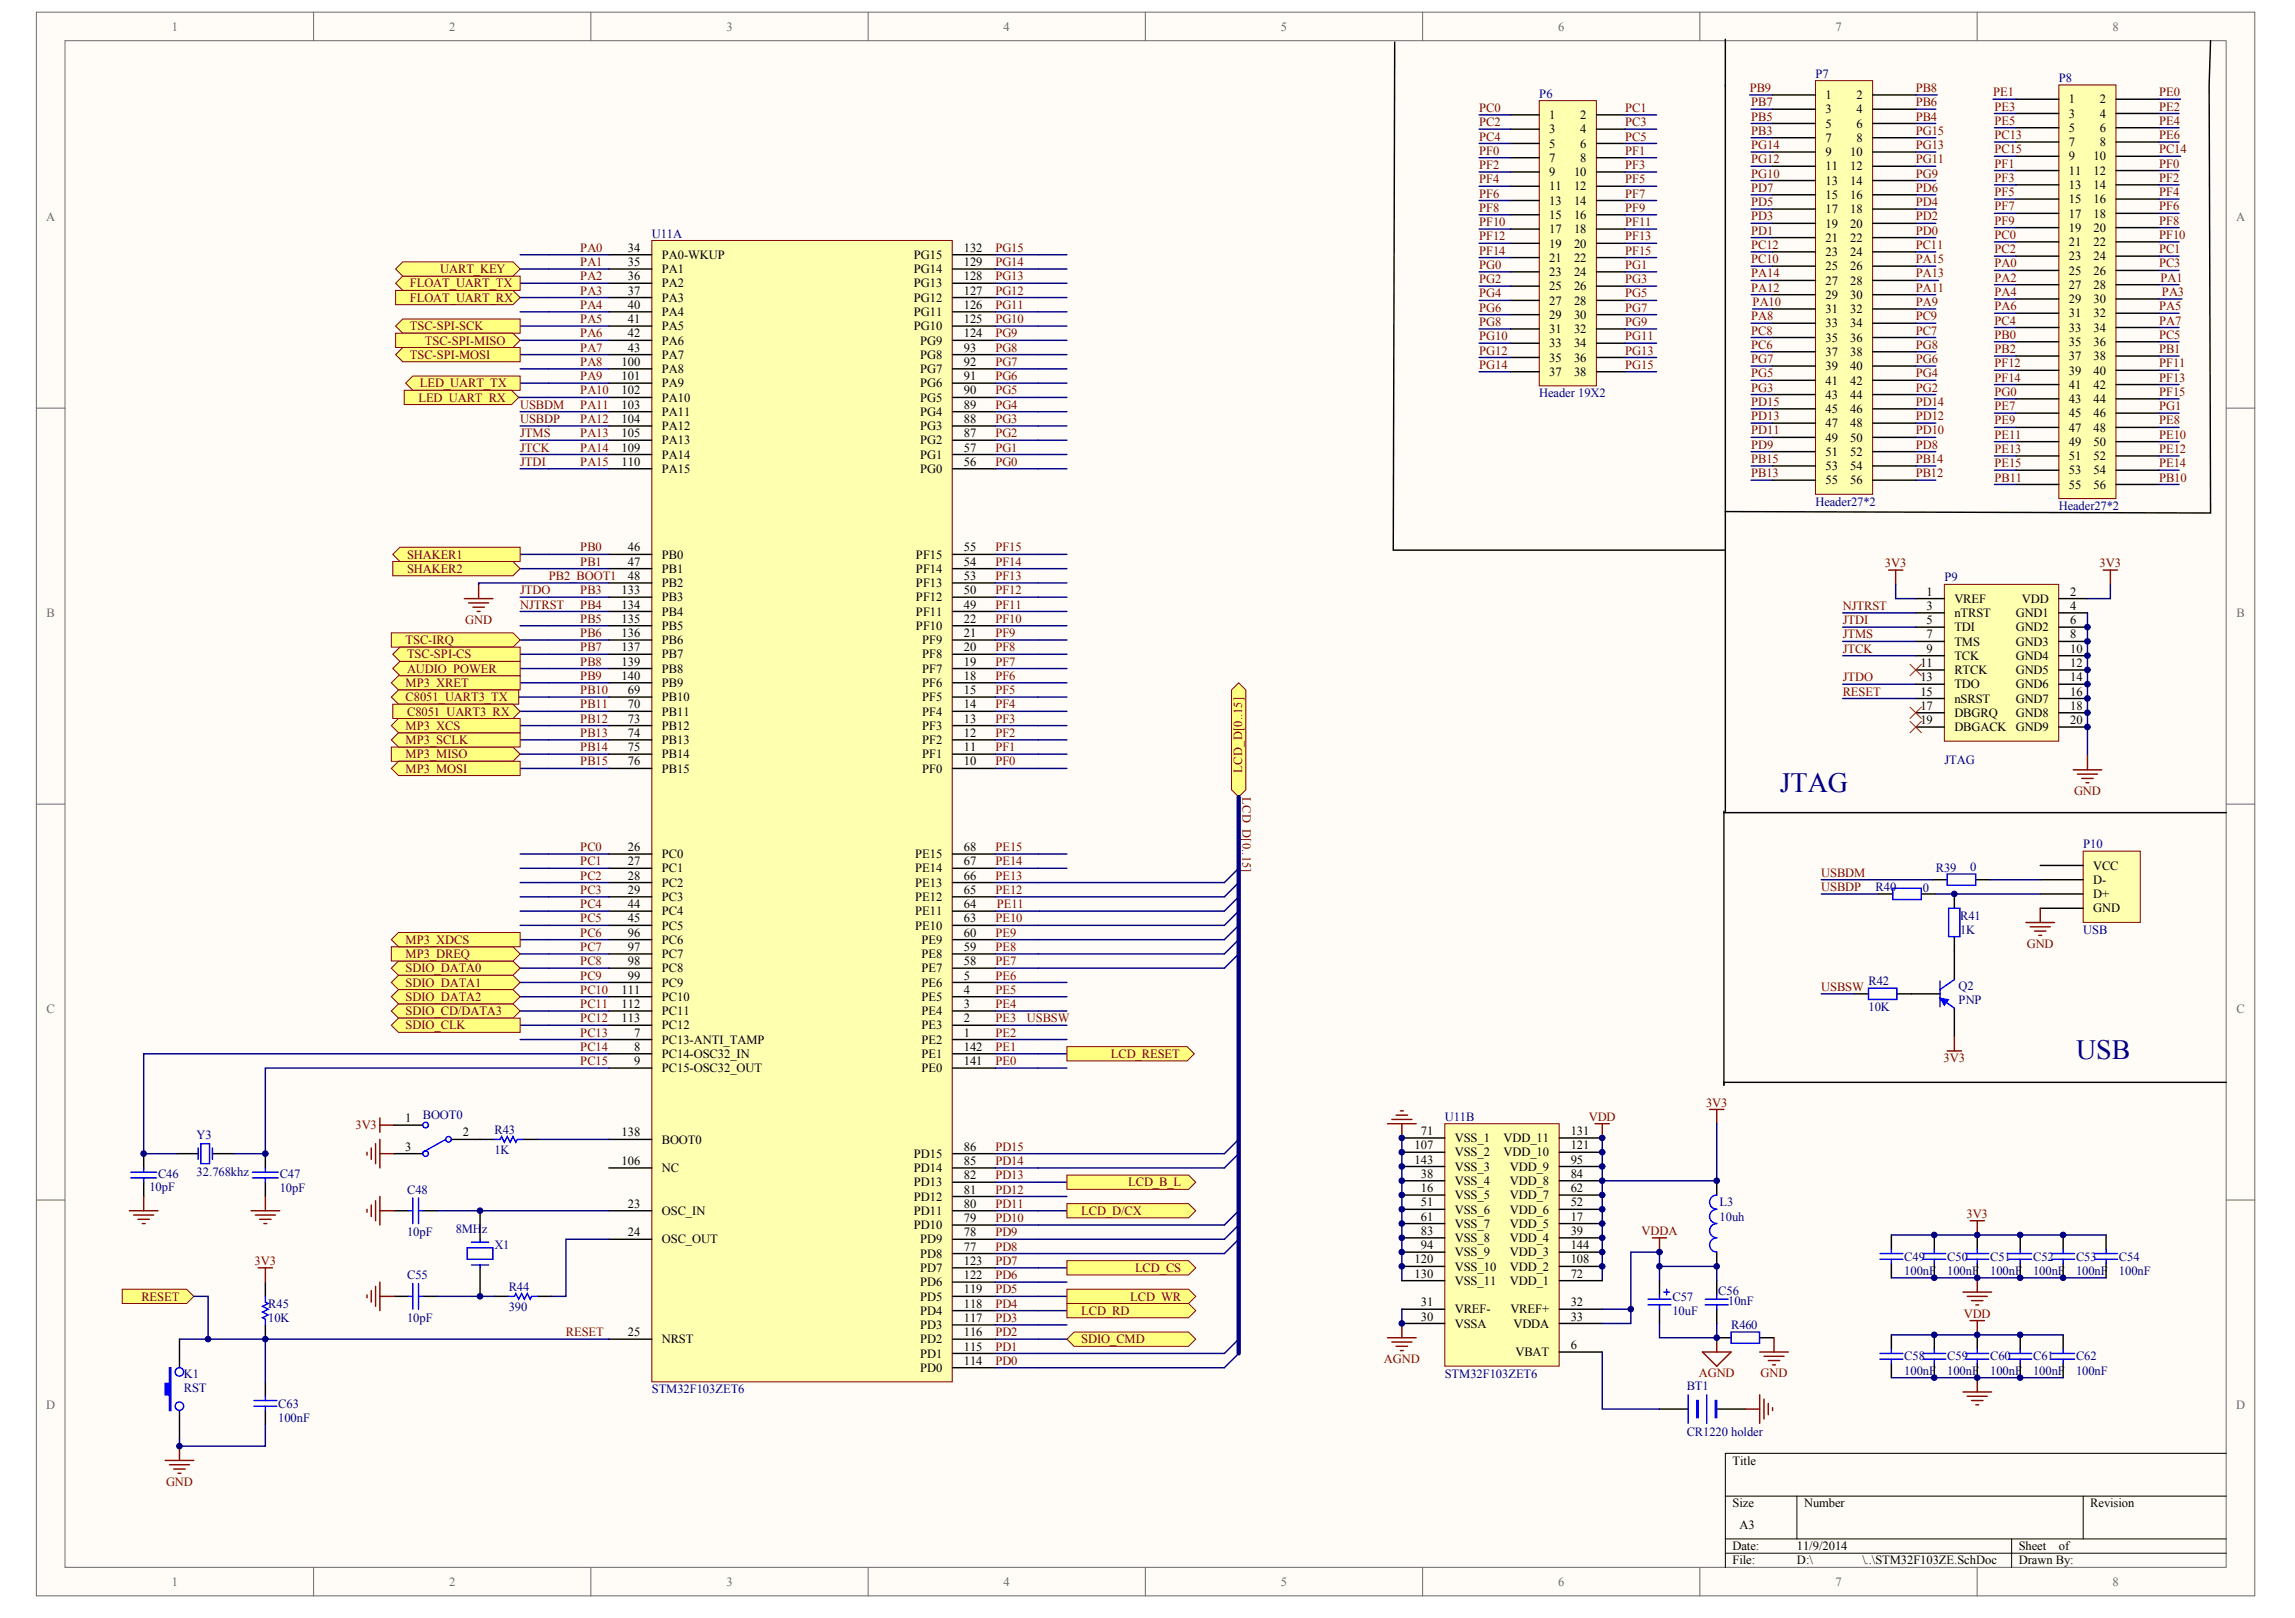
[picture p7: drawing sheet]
<svg xmlns="http://www.w3.org/2000/svg" width="287mm" height="202mm" viewBox="0 0 287 202" stroke-linecap="round" stroke-linejoin="round" font-family="sans-serif">
<defs><g id="words">
<g font-size="3.5" fill="#000080">
<text x="222.4" y="98.9">JTAG</text>
<text x="259.4" y="132.3">USB</text>
</g>
<g font-size="1.6" fill="#696969">
<text x="21.5" y="3.8">1</text>
<text x="56.1" y="3.8">2</text>
<text x="90.8" y="3.8">3</text>
<text x="125.4" y="3.8">4</text>
<text x="160.1" y="3.8">5</text>
<text x="194.7" y="3.8">6</text>
<text x="229.4" y="3.8">7</text>
<text x="264" y="3.8">8</text>
<text x="5.8" y="27.6">A</text>
<text x="279.5" y="27.6">A</text>
<text x="5.8" y="77.1">B</text>
<text x="279.5" y="77.1">B</text>
<text x="5.8" y="126.6">C</text>
<text x="279.5" y="126.6">C</text>
<text x="5.8" y="176">D</text>
<text x="279.5" y="176">D</text>
<text x="21.5" y="198.1">1</text>
<text x="56.1" y="198.1">2</text>
<text x="90.8" y="198.1">3</text>
<text x="125.4" y="198.1">4</text>
<text x="160.1" y="198.1">5</text>
<text x="194.7" y="198.1">6</text>
<text x="229.4" y="198.1">7</text>
<text x="264" y="198.1">8</text>
</g>
<g font-size="1.6" fill="#800000">
<text x="218.7" y="11.5">PB9</text>
<text x="239.4" y="11.5">PB8</text>
<text x="184.9" y="14">PC0</text>
<text x="184.9" y="15.8">PC2</text>
<text x="184.9" y="17.6">PC4</text>
<text x="203.1" y="14">PC1</text>
<text x="203.1" y="15.8">PC3</text>
<text x="203.1" y="17.6">PC5</text>
<text x="218.8" y="16.8">PB3</text>
<text x="218.8" y="15.1">PB5</text>
<text x="218.8" y="13.3">PB7</text>
<text x="239.4" y="16.8">PG15</text>
<text x="239.4" y="15.1">PB4</text>
<text x="239.4" y="13.3">PB6</text>
<text x="249.1" y="12">PE1</text>
<text x="249.2" y="13.8">PE3</text>
<text x="249.2" y="15.6">PE5</text>
<text x="249.2" y="17.4">PC13</text>
<text x="269.8" y="12">PE0</text>
<text x="269.8" y="13.8">PE2</text>
<text x="269.8" y="15.6">PE4</text>
<text x="269.8" y="17.4">PE6</text>
<text x="184.9" y="19.3">PF0</text>
<text x="184.9" y="21.1">PF2</text>
<text x="184.9" y="22.9">PF4</text>
<text x="203.1" y="19.3">PF1</text>
<text x="203.1" y="21.1">PF3</text>
<text x="203.1" y="22.9">PF5</text>
<text x="218.8" y="24">PD7</text>
<text x="218.8" y="22.2">PG10</text>
<text x="218.8" y="20.4">PG12</text>
<text x="218.8" y="18.6">PG14</text>
<text x="239.4" y="24">PD6</text>
<text x="239.4" y="22.2">PG9</text>
<text x="239.4" y="20.4">PG11</text>
<text x="239.4" y="18.6">PG13</text>
<text x="249.2" y="20.9">PF1</text>
<text x="249.2" y="22.7">PF3</text>
<text x="249.2" y="19.2">PC15</text>
<text x="269.8" y="20.9">PF0</text>
<text x="269.8" y="22.7">PF2</text>
<text x="269.8" y="19.2">PC14</text>
<text x="184.9" y="24.7">PF6</text>
<text x="184.9" y="26.5">PF8</text>
<text x="184.9" y="28.2">PF10</text>
<text x="203.1" y="24.7">PF7</text>
<text x="203.1" y="26.5">PF9</text>
<text x="203.1" y="28.2">PF11</text>
<text x="218.8" y="29.3">PD1</text>
<text x="218.8" y="27.5">PD3</text>
<text x="218.8" y="25.8">PD5</text>
<text x="239.4" y="29.3">PD0</text>
<text x="239.4" y="27.5">PD2</text>
<text x="239.4" y="25.8">PD4</text>
<text x="249.2" y="24.5">PF5</text>
<text x="249.2" y="26.3">PF7</text>
<text x="249.2" y="28.1">PF9</text>
<text x="249.2" y="29.9">PC0</text>
<text x="269.8" y="24.5">PF4</text>
<text x="269.8" y="26.3">PF6</text>
<text x="269.8" y="28.1">PF8</text>
<text x="269.8" y="29.9">PF10</text>
<text x="51.2" y="35.9">FLOAT_UART_TX</text>
<text x="55" y="34.1">UART_KEY</text>
<text x="72.5" y="31.5">PA0</text>
<text x="72.5" y="33.2">PA1</text>
<text x="72.5" y="35">PA2</text>
<text x="124.4" y="35">PG13</text>
<text x="124.4" y="33.2">PG14</text>
<text x="124.4" y="31.5">PG15</text>
<text x="184.9" y="30">PF12</text>
<text x="184.9" y="31.8">PF14</text>
<text x="184.9" y="33.6">PG0</text>
<text x="184.9" y="35.4">PG2</text>
<text x="203.1" y="30">PF13</text>
<text x="203.1" y="31.8">PF15</text>
<text x="203.1" y="33.6">PG1</text>
<text x="203.1" y="35.4">PG3</text>
<text x="218.8" y="34.7">PA14</text>
<text x="218.8" y="32.9">PC10</text>
<text x="218.8" y="31.1">PC12</text>
<text x="239.4" y="34.7">PA13</text>
<text x="239.4" y="32.9">PA15</text>
<text x="239.4" y="31.1">PC11</text>
<text x="249.2" y="31.6">PC2</text>
<text x="249.2" y="33.4">PA0</text>
<text x="249.2" y="35.2">PA2</text>
<text x="269.8" y="31.6">PC1</text>
<text x="269.8" y="33.4">PC3</text>
<text x="270" y="35.2">PA1</text>
<text x="51.2" y="41.3">TSC-SPI-SCK</text>
<text x="51.2" y="37.7">FLOAT_UART_RX</text>
<text x="72.5" y="36.8">PA3</text>
<text x="72.5" y="38.6">PA4</text>
<text x="72.5" y="40.4">PA5</text>
<text x="124.4" y="40.4">PG10</text>
<text x="124.4" y="38.6">PG11</text>
<text x="124.4" y="36.8">PG12</text>
<text x="184.9" y="37.2">PG4</text>
<text x="184.9" y="38.9">PG6</text>
<text x="184.9" y="40.7">PG8</text>
<text x="203.1" y="37.2">PG5</text>
<text x="203.1" y="38.9">PG7</text>
<text x="203.1" y="40.7">PG9</text>
<text x="218.8" y="41.8">PC8</text>
<text x="218.8" y="40">PA8</text>
<text x="218.8" y="36.4">PA12</text>
<text x="219" y="38.2">PA10</text>
<text x="239.4" y="41.8">PC7</text>
<text x="239.4" y="40">PC9</text>
<text x="239.4" y="36.4">PA11</text>
<text x="239.4" y="38.2">PA9</text>
<text x="249.2" y="37">PA4</text>
<text x="249.2" y="38.8">PA6</text>
<text x="249.2" y="40.5">PC4</text>
<text x="269.8" y="38.8">PA5</text>
<text x="269.8" y="40.5">PA7</text>
<text x="270.2" y="37">PA3</text>
<text x="51.2" y="44.8">TSC-SPI-MOSI</text>
<text x="53.1" y="43">TSC-SPI-MISO</text>
<text x="72.5" y="42.2">PA6</text>
<text x="72.5" y="43.9">PA7</text>
<text x="72.5" y="45.7">PA8</text>
<text x="72.5" y="47.5">PA9</text>
<text x="124.4" y="47.5">PG6</text>
<text x="124.4" y="45.7">PG7</text>
<text x="124.4" y="43.9">PG8</text>
<text x="124.4" y="42.2">PG9</text>
<text x="184.9" y="42.5">PG10</text>
<text x="184.9" y="44.3">PG12</text>
<text x="184.9" y="46.1">PG14</text>
<text x="203.1" y="42.5">PG11</text>
<text x="203.1" y="44.3">PG13</text>
<text x="203.1" y="46.1">PG15</text>
<text x="218.8" y="47.1">PG5</text>
<text x="218.8" y="45.4">PG7</text>
<text x="218.8" y="43.6">PC6</text>
<text x="239.4" y="47.1">PG4</text>
<text x="239.4" y="45.4">PG6</text>
<text x="239.4" y="43.6">PG8</text>
<text x="249.2" y="42.3">PB0</text>
<text x="249.2" y="44.1">PB2</text>
<text x="249.2" y="45.9">PF12</text>
<text x="249.2" y="47.7">PF14</text>
<text x="269.8" y="42.3">PC5</text>
<text x="269.8" y="44.1">PB1</text>
<text x="269.8" y="45.9">PF11</text>
<text x="269.8" y="47.7">PF13</text>
<text x="52.3" y="50.2">LED_UART_RX</text>
<text x="52.5" y="48.4">LED_UART_TX</text>
<text x="65" y="51.1">USBDM</text>
<text x="65" y="52.8">USBDP</text>
<text x="72.5" y="49.3">PA10</text>
<text x="72.5" y="51.1">PA11</text>
<text x="72.5" y="52.8">PA12</text>
<text x="124.4" y="52.8">PG3</text>
<text x="124.4" y="51.1">PG4</text>
<text x="124.4" y="49.3">PG5</text>
<text x="218.8" y="52.5">PD13</text>
<text x="218.8" y="50.7">PD15</text>
<text x="218.8" y="48.9">PG3</text>
<text x="239.4" y="52.5">PD12</text>
<text x="239.4" y="50.7">PD14</text>
<text x="239.4" y="48.9">PG2</text>
<text x="249.2" y="49.5">PG0</text>
<text x="249.2" y="51.2">PE7</text>
<text x="249.2" y="53">PE9</text>
<text x="269.8" y="49.5">PF15</text>
<text x="269.8" y="51.2">PG1</text>
<text x="269.8" y="53">PE8</text>
<text x="65" y="58.2">JTDI</text>
<text x="65" y="54.6">JTMS</text>
<text x="65" y="56.4">JTCK</text>
<text x="72.5" y="54.6">PA13</text>
<text x="72.5" y="56.4">PA14</text>
<text x="72.5" y="58.2">PA15</text>
<text x="124.4" y="58.2">PG0</text>
<text x="124.4" y="56.4">PG1</text>
<text x="124.4" y="54.6">PG2</text>
<text x="218.8" y="59.6">PB13</text>
<text x="218.8" y="57.8">PB15</text>
<text x="218.8" y="56.1">PD9</text>
<text x="218.8" y="54.3">PD11</text>
<text x="239.4" y="59.6">PB12</text>
<text x="239.4" y="57.8">PB14</text>
<text x="239.4" y="56.1">PD8</text>
<text x="239.4" y="54.3">PD10</text>
<text x="249.2" y="54.8">PE11</text>
<text x="249.2" y="56.6">PE13</text>
<text x="249.2" y="58.4">PE15</text>
<text x="269.8" y="54.8">PE10</text>
<text x="269.8" y="56.6">PE12</text>
<text x="269.8" y="58.4">PE14</text>
<text x="249.2" y="60.2">PB11</text>
<text x="269.8" y="60.2">PB10</text>
<text x="50.9" y="69.8">SHAKER1</text>
<text x="50.9" y="71.6">SHAKER2</text>
<text x="72.5" y="68.9">PB0</text>
<text x="72.5" y="70.7">PB1</text>
<text x="124.4" y="70.7">PF14</text>
<text x="124.4" y="68.9">PF15</text>
<text x="235.6" y="70.9">3V3</text>
<text x="262.4" y="70.9">3V3</text>
<text x="58.1" y="78">GND</text>
<text x="65" y="76">NJTRST</text>
<text x="65" y="74.2">JTDO</text>
<text x="68.6" y="72.5">PB2_BOOT1</text>
<text x="72.5" y="74.2">PB3</text>
<text x="72.5" y="76">PB4</text>
<text x="72.5" y="77.8">PB5</text>
<text x="124.4" y="77.8">PF10</text>
<text x="124.4" y="76">PF11</text>
<text x="124.4" y="74.2">PF12</text>
<text x="124.4" y="72.5">PF13</text>
<text x="230.3" y="76.2">NJTRST</text>
<text x="230.3" y="78">JTDI</text>
<text x="50.7" y="80.5">TSC-IRQ</text>
<text x="50.9" y="82.3">TSC-SPI-CS</text>
<text x="72.5" y="79.6">PB6</text>
<text x="72.5" y="81.4">PB7</text>
<text x="72.5" y="83.2">PB8</text>
<text x="124.4" y="83.2">PF7</text>
<text x="124.4" y="81.4">PF8</text>
<text x="124.4" y="79.6">PF9</text>
<text x="230.3" y="79.8">JTMS</text>
<text x="230.3" y="81.6">JTCK</text>
<text x="50.7" y="85.8">MP3_XRET</text>
<text x="50.7" y="87.6">C8051_UART3_TX</text>
<text x="50.9" y="89.4">C8051_UART3_RX</text>
<text x="50.9" y="84">AUDIO_POWER</text>
<text x="72.5" y="84.9">PB9</text>
<text x="72.5" y="86.7">PB10</text>
<text x="72.5" y="88.5">PB11</text>
<text x="124.4" y="88.5">PF4</text>
<text x="124.4" y="86.7">PF5</text>
<text x="124.4" y="84.9">PF6</text>
<text x="230.3" y="85.1">JTDO</text>
<text x="230.3" y="86.9">RESET</text>
<text x="50.7" y="94.7">MP3_MISO</text>
<text x="50.7" y="93">MP3_SCLK</text>
<text x="50.7" y="91.2">MP3_XCS</text>
<text x="72.5" y="90.3">PB12</text>
<text x="72.5" y="92.1">PB13</text>
<text x="72.5" y="93.9">PB14</text>
<text x="72.5" y="95.6">PB15</text>
<text x="124.4" y="95.6">PF0</text>
<text x="124.4" y="93.9">PF1</text>
<text x="124.4" y="92.1">PF2</text>
<text x="124.4" y="90.3">PF3</text>
<text x="50.7" y="96.5">MP3_MOSI</text>
<text x="155.2" y="96.5" transform="rotate(-90 155.2 96.5)">LCD_D[0..15]</text>
<text x="155.3" y="99.6" transform="rotate(90 155.3 99.6)">LCD_D[0..15]</text>
<text x="259.2" y="99.4">GND</text>
<text x="72.5" y="106.3">PC0</text>
<text x="124.4" y="106.3">PE15</text>
<text x="72.5" y="108.1">PC1</text>
<text x="72.5" y="109.9">PC2</text>
<text x="72.5" y="111.7">PC3</text>
<text x="72.5" y="113.5">PC4</text>
<text x="124.4" y="111.7">PE12</text>
<text x="124.4" y="109.9">PE13</text>
<text x="124.4" y="108.1">PE14</text>
<text x="124.6" y="113.5">PE11</text>
<text x="227.6" y="109.5">USBDM</text>
<text x="227.6" y="111.3">USBDP</text>
<text x="50.7" y="119.7">MP3_DREQ</text>
<text x="50.7" y="117.9">MP3_XDCS</text>
<text x="72.5" y="115.2">PC5</text>
<text x="72.5" y="117">PC6</text>
<text x="72.5" y="118.8">PC7</text>
<text x="124.4" y="118.8">PE8</text>
<text x="124.4" y="117">PE9</text>
<text x="124.4" y="115.2">PE10</text>
<text x="253.3" y="118.4">GND</text>
<text x="50.7" y="121.5">SDIO_DATA0</text>
<text x="50.7" y="123.3">SDIO_DATA1</text>
<text x="50.7" y="125">SDIO_DATA2</text>
<text x="72.5" y="120.6">PC8</text>
<text x="72.5" y="122.4">PC9</text>
<text x="72.5" y="124.2">PC10</text>
<text x="72.5" y="125.9">PC11</text>
<text x="124.4" y="125.9">PE4</text>
<text x="124.4" y="124.2">PE5</text>
<text x="124.4" y="122.4">PE6</text>
<text x="124.4" y="120.6">PE7</text>
<text x="227.6" y="123.8">USBSW</text>
<text x="50.7" y="126.8">SDIO_CD/DATA3</text>
<text x="50.7" y="128.6">SDIO_CLK</text>
<text x="72.5" y="131.3">PC14</text>
<text x="72.5" y="127.7">PC12</text>
<text x="72.5" y="129.5">PC13</text>
<text x="124.4" y="131.3">PE1</text>
<text x="124.4" y="129.5">PE2</text>
<text x="124.4" y="127.7">PE3</text>
<text x="128.3" y="127.7">USBSW</text>
<text x="72.5" y="133.1">PC15</text>
<text x="124.4" y="133.1">PE0</text>
<text x="138.8" y="132.2">LCD_RESET</text>
<text x="242.9" y="132.7">3V3</text>
<text x="44.4" y="141.1">3V3</text>
<text x="124.4" y="143.8">PD15</text>
<text x="198.6" y="140">VDD</text>
<text x="213.2" y="138.2">3V3</text>
<text x="124.4" y="149.1">PD12</text>
<text x="124.4" y="147.3">PD13</text>
<text x="124.4" y="145.5">PD14</text>
<text x="141" y="148.2">LCD_B_L</text>
<text x="124.4" y="154.5">PD9</text>
<text x="124.4" y="152.7">PD10</text>
<text x="124.4" y="150.9">PD11</text>
<text x="135.1" y="151.8">LCD_D/CX</text>
<text x="205.2" y="154.3">VDDA</text>
<text x="245.8" y="152.1">3V3</text>
<text x="31.8" y="158">3V3</text>
<text x="124.4" y="161.6">PD5</text>
<text x="124.4" y="159.8">PD6</text>
<text x="124.4" y="158">PD7</text>
<text x="124.4" y="156.2">PD8</text>
<text x="141.8" y="158.9">LCD_CS</text>
<text x="17.7" y="162.5">RESET</text>
<text x="70.7" y="166.9">RESET</text>
<text x="124.4" y="166.9">PD2</text>
<text x="124.4" y="165.2">PD3</text>
<text x="124.4" y="163.4">PD4</text>
<text x="135.1" y="164.3">LCD_RD</text>
<text x="135.1" y="167.8">SDIO_CMD</text>
<text x="141.3" y="162.5">LCD_WR</text>
<text x="245.4" y="164.6">VDD</text>
<text x="124.4" y="170.5">PD0</text>
<text x="124.4" y="168.7">PD1</text>
<text x="173" y="170.3">AGND</text>
<text x="212.3" y="172.1">AGND</text>
<text x="220" y="172.1">GND</text>
<text x="20.7" y="185.6">GND</text>
</g>
<g font-size="1.6" fill="#000080">
<text x="226.9" y="9.7">P7</text>
<text x="257.3" y="10.2">P8</text>
<text x="192.4" y="12.2">P6</text>
<text x="81.5" y="29.7">U11A</text>
<text x="192.4" y="49.6">Header 19X2</text>
<text x="226.9" y="63.2">Header27*2</text>
<text x="257.3" y="63.7">Header27*2</text>
<text x="243" y="72.6">P9</text>
<text x="243" y="95.5">JTAG</text>
<text x="260.3" y="106">P10</text>
<text x="234.4" y="111.3">R40</text>
<text x="240.3" y="111.5">0</text>
<text x="241.9" y="109">R39</text>
<text x="246.2" y="108.8">0</text>
<text x="245" y="116.7">1K</text>
<text x="245" y="114.9">R41</text>
<text x="260.3" y="116.7">USB</text>
<text x="233.5" y="123.1">R42</text>
<text x="244.8" y="123.6">Q2</text>
<text x="244.8" y="125.4">PNP</text>
<text x="233.5" y="126.3">10K</text>
<text x="24.6" y="142.3">Y3</text>
<text x="52.8" y="139.8">BOOT0</text>
<text x="61.8" y="141.6">R43</text>
<text x="180.6" y="140">U11B</text>
<text x="18.7" y="148.8">10pF</text>
<text x="19.7" y="147.2">C46</text>
<text x="24.6" y="147">32.768khz</text>
<text x="35" y="147.2">C47</text>
<text x="35" y="148.9">10pF</text>
<text x="50.9" y="149.1">C48</text>
<text x="61.8" y="144.1">1K</text>
<text x="50.9" y="154.5">10pF</text>
<text x="57" y="154.1">8MH</text>
<text x="60.2" y="154.1">z</text>
<text x="214.9" y="150.7">L3</text>
<text x="214.9" y="152.5">10uh</text>
<text x="50.9" y="159.8">C55</text>
<text x="61.8" y="156.1">X1</text>
<text x="63.6" y="161.2">R44</text>
<text x="214.7" y="161.8">C56</text>
<text x="238" y="157.5">C49</text>
<text x="238" y="159.3">100nF</text>
<text x="243.3" y="157.5">C50</text>
<text x="243.3" y="159.3">100nF</text>
<text x="248.7" y="157.5">C51</text>
<text x="248.7" y="159.3">100nF</text>
<text x="254.1" y="157.5">C52</text>
<text x="254.1" y="159.3">100nF</text>
<text x="259.4" y="157.5">C53</text>
<text x="259.4" y="159.3">100nF</text>
<text x="264.8" y="157.5">C54</text>
<text x="264.8" y="159.3">100nF</text>
<text x="33.5" y="163.4">R45</text>
<text x="33.5" y="165.2">10K</text>
<text x="50.9" y="165.2">10pF</text>
<text x="63.6" y="163.7">390</text>
<text x="209" y="162.5">C57</text>
<text x="209" y="164.3">10uF</text>
<text x="216" y="163">10nF</text>
<text x="216.3" y="166">R460</text>
<text x="23" y="172.1">K1</text>
<text x="23" y="173.9">RST</text>
<text x="180.6" y="172.1">STM32F103ZET6</text>
<text x="210.8" y="173.7">BT1</text>
<text x="238" y="170">C58</text>
<text x="238" y="171.8">100nF</text>
<text x="243.3" y="170">C59</text>
<text x="243.3" y="171.8">100nF</text>
<text x="248.7" y="170">C60</text>
<text x="248.7" y="171.8">100nF</text>
<text x="254.1" y="170">C61</text>
<text x="254.1" y="171.8">100nF</text>
<text x="259.4" y="170">C62</text>
<text x="259.4" y="171.8">100nF</text>
<text x="34.8" y="175.9">C63</text>
<text x="34.8" y="177.6">100nF</text>
<text x="81.5" y="174.1">STM32F103ZET6</text>
<text x="210.8" y="179.4">CR1220 holder</text>
</g>
<g font-size="1.6">
<text x="193.6" y="14.9">1</text>
<text x="193.6" y="16.7">3</text>
<text x="197.5" y="14.9">2</text>
<text x="197.5" y="16.7">4</text>
<text x="228.1" y="12.4">1</text>
<text x="228.1" y="14.2">3</text>
<text x="228.1" y="15.9">5</text>
<text x="228.1" y="17.7">7</text>
<text x="232" y="12.4">2</text>
<text x="232" y="14.2">4</text>
<text x="232" y="15.9">6</text>
<text x="232" y="17.7">8</text>
<text x="258.5" y="12.9">1</text>
<text x="258.5" y="14.7">3</text>
<text x="258.5" y="16.5">5</text>
<text x="262.4" y="12.9">2</text>
<text x="262.4" y="14.7">4</text>
<text x="262.4" y="16.5">6</text>
<text x="193.6" y="18.4">5</text>
<text x="193.6" y="20.2">7</text>
<text x="193.6" y="22">9</text>
<text x="193.6" y="23.8">11</text>
<text x="196.7" y="22">10</text>
<text x="196.7" y="23.8">12</text>
<text x="197.5" y="18.4">6</text>
<text x="197.5" y="20.2">8</text>
<text x="228.1" y="19.5">9</text>
<text x="228.1" y="21.3">11</text>
<text x="228.1" y="23.1">13</text>
<text x="231.2" y="19.5">10</text>
<text x="231.2" y="21.3">12</text>
<text x="231.2" y="23.1">14</text>
<text x="258.5" y="18.3">7</text>
<text x="258.5" y="20">9</text>
<text x="258.5" y="21.8">11</text>
<text x="258.5" y="23.6">13</text>
<text x="261.6" y="20">10</text>
<text x="261.6" y="21.8">12</text>
<text x="261.6" y="23.6">14</text>
<text x="262.4" y="18.3">8</text>
<text x="193.6" y="25.6">13</text>
<text x="193.6" y="27.4">15</text>
<text x="193.6" y="29.1">17</text>
<text x="196.7" y="25.6">14</text>
<text x="196.7" y="27.4">16</text>
<text x="196.7" y="29.1">18</text>
<text x="228.1" y="24.9">15</text>
<text x="228.1" y="26.6">17</text>
<text x="228.1" y="28.4">19</text>
<text x="231.2" y="24.9">16</text>
<text x="231.2" y="26.6">18</text>
<text x="231.2" y="28.4">20</text>
<text x="258.5" y="25.4">15</text>
<text x="258.5" y="27.2">17</text>
<text x="258.5" y="29">19</text>
<text x="261.6" y="25.4">16</text>
<text x="261.6" y="27.2">18</text>
<text x="261.6" y="29">20</text>
<text x="78.5" y="31.5">34</text>
<text x="78.5" y="33.2">35</text>
<text x="78.5" y="35">36</text>
<text x="82.7" y="32.3">PA0-WKUP</text>
<text x="82.7" y="34.1">PA1</text>
<text x="82.7" y="35.9">PA2</text>
<text x="114.2" y="35.9">PG13</text>
<text x="114.2" y="34.1">PG14</text>
<text x="114.2" y="32.3">PG15</text>
<text x="120.5" y="35">128</text>
<text x="120.5" y="33.2">129</text>
<text x="120.5" y="31.5">132</text>
<text x="193.6" y="30.9">19</text>
<text x="193.6" y="32.7">21</text>
<text x="193.6" y="34.5">23</text>
<text x="196.7" y="30.9">20</text>
<text x="196.7" y="32.7">22</text>
<text x="196.7" y="34.5">24</text>
<text x="228.1" y="30.2">21</text>
<text x="228.1" y="32">23</text>
<text x="228.1" y="33.8">25</text>
<text x="228.1" y="35.6">27</text>
<text x="231.2" y="30.2">22</text>
<text x="231.2" y="32">24</text>
<text x="231.2" y="33.8">26</text>
<text x="231.2" y="35.6">28</text>
<text x="258.5" y="30.7">21</text>
<text x="258.5" y="32.5">23</text>
<text x="258.5" y="34.3">25</text>
<text x="261.6" y="30.7">22</text>
<text x="261.6" y="32.5">24</text>
<text x="261.6" y="34.3">26</text>
<text x="78.5" y="36.8">37</text>
<text x="78.5" y="38.6">40</text>
<text x="78.5" y="40.4">41</text>
<text x="82.7" y="37.7">PA3</text>
<text x="82.7" y="39.5">PA4</text>
<text x="82.7" y="41.3">PA5</text>
<text x="114.2" y="39.5">PG11</text>
<text x="114.2" y="37.7">PG12</text>
<text x="114.2" y="41.3">PG10</text>
<text x="120.5" y="38.6">126</text>
<text x="120.5" y="36.8">127</text>
<text x="120.5" y="40.4">125</text>
<text x="193.6" y="36.3">25</text>
<text x="193.6" y="38.1">27</text>
<text x="193.6" y="39.8">29</text>
<text x="193.6" y="41.6">31</text>
<text x="196.7" y="36.3">26</text>
<text x="196.7" y="38.1">28</text>
<text x="196.7" y="39.8">30</text>
<text x="196.7" y="41.6">32</text>
<text x="228.1" y="37.3">29</text>
<text x="228.1" y="39.1">31</text>
<text x="228.1" y="40.9">33</text>
<text x="231.2" y="37.3">30</text>
<text x="231.2" y="39.1">32</text>
<text x="231.2" y="40.9">34</text>
<text x="258.5" y="36.1">27</text>
<text x="258.5" y="37.9">29</text>
<text x="258.5" y="39.7">31</text>
<text x="258.5" y="41.4">33</text>
<text x="261.6" y="36.1">28</text>
<text x="261.6" y="37.9">30</text>
<text x="261.6" y="39.7">32</text>
<text x="261.6" y="41.4">34</text>
<text x="77.7" y="45.7">100</text>
<text x="77.7" y="47.5">101</text>
<text x="78.5" y="42.2">42</text>
<text x="78.5" y="43.9">43</text>
<text x="82.7" y="43">PA6</text>
<text x="82.7" y="44.8">PA7</text>
<text x="82.7" y="46.6">PA8</text>
<text x="115" y="46.6">PG7</text>
<text x="115" y="44.8">PG8</text>
<text x="115" y="43">PG9</text>
<text x="120.5" y="47.5">91</text>
<text x="120.5" y="45.7">92</text>
<text x="120.5" y="43.9">93</text>
<text x="120.5" y="42.2">124</text>
<text x="193.6" y="43.4">33</text>
<text x="193.6" y="45.2">35</text>
<text x="193.6" y="47">37</text>
<text x="196.7" y="43.4">34</text>
<text x="196.7" y="45.2">36</text>
<text x="196.7" y="47">38</text>
<text x="228.1" y="42.7">35</text>
<text x="228.1" y="44.5">37</text>
<text x="228.1" y="46.3">39</text>
<text x="231.2" y="42.7">36</text>
<text x="231.2" y="44.5">38</text>
<text x="231.2" y="46.3">40</text>
<text x="258.5" y="43.2">35</text>
<text x="258.5" y="45">37</text>
<text x="258.5" y="46.8">39</text>
<text x="261.6" y="43.2">36</text>
<text x="261.6" y="45">38</text>
<text x="261.6" y="46.8">40</text>
<text x="77.7" y="49.3">102</text>
<text x="77.7" y="51.1">103</text>
<text x="77.7" y="52.8">104</text>
<text x="82.7" y="48.4">PA9</text>
<text x="82.7" y="50.2">PA10</text>
<text x="82.7" y="52">PA11</text>
<text x="82.7" y="53.7">PA12</text>
<text x="115" y="53.7">PG3</text>
<text x="115" y="52">PG4</text>
<text x="115" y="50.2">PG5</text>
<text x="115" y="48.4">PG6</text>
<text x="120.5" y="52.8">88</text>
<text x="120.5" y="51.1">89</text>
<text x="120.5" y="49.3">90</text>
<text x="228.1" y="48">41</text>
<text x="228.1" y="49.8">43</text>
<text x="228.1" y="51.6">45</text>
<text x="228.1" y="53.4">47</text>
<text x="231.2" y="48">42</text>
<text x="231.2" y="49.8">44</text>
<text x="231.2" y="51.6">46</text>
<text x="231.2" y="53.4">48</text>
<text x="258.5" y="48.6">41</text>
<text x="258.5" y="50.4">43</text>
<text x="258.5" y="52.1">45</text>
<text x="258.5" y="53.9">47</text>
<text x="261.6" y="48.6">42</text>
<text x="261.6" y="50.4">44</text>
<text x="261.6" y="52.1">46</text>
<text x="261.6" y="53.9">48</text>
<text x="77.7" y="56.4">109</text>
<text x="77.7" y="54.6">105</text>
<text x="77.7" y="58.2">110</text>
<text x="82.7" y="57.3">PA14</text>
<text x="82.7" y="55.5">PA13</text>
<text x="82.7" y="59.1">PA15</text>
<text x="115" y="59.1">PG0</text>
<text x="115" y="57.3">PG1</text>
<text x="115" y="55.5">PG2</text>
<text x="120.5" y="58.2">56</text>
<text x="120.5" y="56.4">57</text>
<text x="120.5" y="54.6">87</text>
<text x="228.1" y="55.2">49</text>
<text x="228.1" y="57">51</text>
<text x="228.1" y="58.7">53</text>
<text x="231.2" y="55.2">50</text>
<text x="231.2" y="57">52</text>
<text x="231.2" y="58.7">54</text>
<text x="258.5" y="55.7">49</text>
<text x="258.5" y="57.5">51</text>
<text x="258.5" y="59.3">53</text>
<text x="261.6" y="55.7">50</text>
<text x="261.6" y="57.5">52</text>
<text x="261.6" y="59.3">54</text>
<text x="228.1" y="60.5">55</text>
<text x="231.2" y="60.5">56</text>
<text x="258.5" y="61.1">55</text>
<text x="261.6" y="61.1">56</text>
<text x="78.5" y="68.9">46</text>
<text x="78.5" y="70.7">47</text>
<text x="82.7" y="69.8">PB0</text>
<text x="82.7" y="71.6">PB1</text>
<text x="114.5" y="71.6">PF14</text>
<text x="114.5" y="69.8">PF15</text>
<text x="120.5" y="70.7">54</text>
<text x="120.5" y="68.9">55</text>
<text x="77.7" y="74.2">133</text>
<text x="77.7" y="76">134</text>
<text x="77.7" y="77.8">135</text>
<text x="78.5" y="72.5">48</text>
<text x="82.7" y="73.4">PB2</text>
<text x="82.7" y="75.1">PB3</text>
<text x="82.7" y="76.9">PB4</text>
<text x="114.5" y="76.9">PF11</text>
<text x="114.5" y="75.1">PF12</text>
<text x="114.5" y="73.4">PF13</text>
<text x="120.5" y="77.8">22</text>
<text x="120.5" y="76">49</text>
<text x="120.5" y="74.2">50</text>
<text x="120.5" y="72.5">53</text>
<text x="240.8" y="74.4">1</text>
<text x="240.8" y="76.2">3</text>
<text x="240.8" y="78">5</text>
<text x="244.2" y="75.3">VREF</text>
<text x="244.2" y="77.1">nTRST</text>
<text x="251.9" y="77.1">GND1</text>
<text x="252.7" y="75.3">VDD</text>
<text x="258.7" y="74.4">2</text>
<text x="258.7" y="76.2">4</text>
<text x="258.7" y="78">6</text>
<text x="77.7" y="81.4">137</text>
<text x="77.7" y="83.2">139</text>
<text x="77.7" y="79.6">136</text>
<text x="82.7" y="82.3">PB7</text>
<text x="82.7" y="78.7">PB5</text>
<text x="82.7" y="80.5">PB6</text>
<text x="114.5" y="78.7">PF10</text>
<text x="115.2" y="82.3">PF8</text>
<text x="115.2" y="80.5">PF9</text>
<text x="120.5" y="83.2">19</text>
<text x="120.5" y="81.4">20</text>
<text x="120.5" y="79.6">21</text>
<text x="240" y="83.3">11</text>
<text x="240.8" y="79.8">7</text>
<text x="240.8" y="81.6">9</text>
<text x="244.2" y="78.9">TDI</text>
<text x="244.2" y="80.7">TMS</text>
<text x="244.2" y="82.4">TCK</text>
<text x="251.9" y="78.9">GND2</text>
<text x="251.9" y="80.7">GND3</text>
<text x="251.9" y="82.4">GND4</text>
<text x="258.7" y="79.8">8</text>
<text x="258.7" y="81.6">10</text>
<text x="258.7" y="83.3">12</text>
<text x="77.7" y="84.9">140</text>
<text x="78.5" y="86.7">69</text>
<text x="78.5" y="88.5">70</text>
<text x="82.7" y="87.6">PB10</text>
<text x="82.7" y="89.4">PB11</text>
<text x="82.7" y="84">PB8</text>
<text x="82.7" y="85.8">PB9</text>
<text x="115.2" y="89.4">PF4</text>
<text x="115.2" y="87.6">PF5</text>
<text x="115.2" y="85.8">PF6</text>
<text x="115.2" y="84">PF7</text>
<text x="120.5" y="88.5">14</text>
<text x="120.5" y="86.7">15</text>
<text x="120.5" y="84.9">18</text>
<text x="240" y="85.1">13</text>
<text x="240" y="86.9">15</text>
<text x="240" y="88.7">17</text>
<text x="244.2" y="84.2">RTCK</text>
<text x="244.2" y="86">TDO</text>
<text x="244.2" y="87.8">nSRST</text>
<text x="244.2" y="89.6">DBGRQ</text>
<text x="251.9" y="84.2">GND5</text>
<text x="251.9" y="86">GND6</text>
<text x="251.9" y="87.8">GND7</text>
<text x="251.9" y="89.6">GND8</text>
<text x="258.7" y="85.1">14</text>
<text x="258.7" y="86.9">16</text>
<text x="258.7" y="88.7">18</text>
<text x="78.5" y="95.6">76</text>
<text x="78.5" y="90.3">73</text>
<text x="78.5" y="92.1">74</text>
<text x="78.5" y="93.9">75</text>
<text x="82.7" y="91.2">PB12</text>
<text x="82.7" y="93">PB13</text>
<text x="82.7" y="94.7">PB14</text>
<text x="115.2" y="93">PF2</text>
<text x="115.2" y="94.7">PF1</text>
<text x="115.2" y="91.2">PF3</text>
<text x="120.5" y="92.1">12</text>
<text x="120.5" y="95.6">10</text>
<text x="120.5" y="93.9">11</text>
<text x="120.5" y="90.3">13</text>
<text x="240" y="90.5">19</text>
<text x="244.2" y="91.4">DBGACK</text>
<text x="251.9" y="91.4">GND9</text>
<text x="258.7" y="90.5">20</text>
<text x="82.7" y="96.5">PB15</text>
<text x="115.2" y="96.5">PF0</text>
<text x="78.5" y="106.3">26</text>
<text x="82.7" y="107.2">PC0</text>
<text x="114.4" y="107.2">PE15</text>
<text x="120.5" y="106.3">68</text>
<text x="78.5" y="108.1">27</text>
<text x="78.5" y="109.9">28</text>
<text x="78.5" y="111.7">29</text>
<text x="78.5" y="113.5">44</text>
<text x="82.7" y="109">PC1</text>
<text x="82.7" y="110.8">PC2</text>
<text x="82.7" y="112.6">PC3</text>
<text x="114.4" y="112.6">PE12</text>
<text x="114.4" y="110.8">PE13</text>
<text x="114.4" y="109">PE14</text>
<text x="120.5" y="113.5">64</text>
<text x="120.5" y="111.7">65</text>
<text x="120.5" y="109.9">66</text>
<text x="120.5" y="108.1">67</text>
<text x="261.6" y="108.6">VCC</text>
<text x="261.6" y="110.4">D-</text>
<text x="261.6" y="112.2">D+</text>
<text x="261.6" y="114">GND</text>
<text x="78.5" y="115.2">45</text>
<text x="78.5" y="117">96</text>
<text x="78.5" y="118.8">97</text>
<text x="82.7" y="116.1">PC5</text>
<text x="82.7" y="114.4">PC4</text>
<text x="82.7" y="117.9">PC6</text>
<text x="82.7" y="119.7">PC7</text>
<text x="114.4" y="116.1">PE10</text>
<text x="114.4" y="114.4">PE11</text>
<text x="115.2" y="119.7">PE8</text>
<text x="115.2" y="117.9">PE9</text>
<text x="120.5" y="115.2">63</text>
<text x="120.5" y="118.8">59</text>
<text x="120.5" y="117">60</text>
<text x="77.7" y="124.2">111</text>
<text x="77.7" y="125.9">112</text>
<text x="78.5" y="120.6">98</text>
<text x="78.5" y="122.4">99</text>
<text x="82.7" y="121.5">PC8</text>
<text x="82.7" y="123.3">PC9</text>
<text x="82.7" y="125">PC10</text>
<text x="115.2" y="125">PE5</text>
<text x="115.2" y="123.3">PE6</text>
<text x="115.2" y="121.5">PE7</text>
<text x="120.5" y="125.9">3</text>
<text x="120.5" y="124.2">4</text>
<text x="120.5" y="122.4">5</text>
<text x="120.5" y="120.6">58</text>
<text x="77.7" y="127.7">113</text>
<text x="79.2" y="129.5">7</text>
<text x="79.2" y="131.3">8</text>
<text x="82.7" y="130.4">PC13-ANTI_TAMP</text>
<text x="82.7" y="126.8">PC11</text>
<text x="82.7" y="128.6">PC12</text>
<text x="115.2" y="130.4">PE2</text>
<text x="115.2" y="128.6">PE3</text>
<text x="115.2" y="126.8">PE4</text>
<text x="120.5" y="129.5">1</text>
<text x="120.5" y="127.7">2</text>
<text x="120.5" y="131.3">142</text>
<text x="79.2" y="133.1">9</text>
<text x="82.7" y="132.2">PC14-OSC32_IN</text>
<text x="82.7" y="134">PC15-OSC32_OUT</text>
<text x="115.2" y="134">PE0</text>
<text x="115.2" y="132.2">PE1</text>
<text x="120.5" y="133.1">141</text>
<text x="50.6" y="143.8">3</text>
<text x="50.6" y="140.2">1</text>
<text x="57.8" y="142">2</text>
<text x="77.7" y="142">138</text>
<text x="82.7" y="142.9">BOOT0</text>
<text x="120.5" y="143.8">86</text>
<text x="176.8" y="143.6">107</text>
<text x="177.6" y="141.8">71</text>
<text x="181.8" y="142.7">VSS_1</text>
<text x="187.9" y="142.7">VDD_11</text>
<text x="196.3" y="143.6">121</text>
<text x="196.3" y="141.8">131</text>
<text x="77.7" y="145.5">106</text>
<text x="82.7" y="146.4">NC</text>
<text x="114.2" y="148.2">PD13</text>
<text x="114.2" y="146.4">PD14</text>
<text x="114.2" y="144.7">PD15</text>
<text x="120.5" y="149.1">81</text>
<text x="120.5" y="147.3">82</text>
<text x="120.5" y="145.5">85</text>
<text x="176.8" y="145.4">143</text>
<text x="177.6" y="148.9">16</text>
<text x="177.6" y="147.2">38</text>
<text x="181.8" y="149.8">VSS_5</text>
<text x="181.8" y="148">VSS_4</text>
<text x="181.8" y="144.5">VSS_2</text>
<text x="181.8" y="146.3">VSS_3</text>
<text x="187.9" y="144.5">VDD_10</text>
<text x="188.7" y="149.8">VDD_7</text>
<text x="188.7" y="148">VDD_8</text>
<text x="188.7" y="146.3">VDD_9</text>
<text x="196.3" y="148.9">62</text>
<text x="196.3" y="147.2">84</text>
<text x="196.3" y="145.4">95</text>
<text x="78.5" y="150.9">23</text>
<text x="78.5" y="154.5">24</text>
<text x="82.7" y="151.8">OSC_IN</text>
<text x="82.7" y="155.4">OSC_OUT</text>
<text x="114.2" y="153.6">PD10</text>
<text x="114.2" y="151.8">PD11</text>
<text x="114.2" y="150">PD12</text>
<text x="115" y="155.4">PD9</text>
<text x="120.5" y="154.5">78</text>
<text x="120.5" y="152.7">79</text>
<text x="120.5" y="150.9">80</text>
<text x="177.6" y="150.7">51</text>
<text x="177.6" y="152.5">61</text>
<text x="177.6" y="154.3">83</text>
<text x="181.8" y="151.6">VSS_6</text>
<text x="181.8" y="153.4">VSS_7</text>
<text x="181.8" y="155.2">VSS_8</text>
<text x="188.7" y="153.4">VDD_5</text>
<text x="188.7" y="155.2">VDD_4</text>
<text x="188.7" y="151.6">VDD_6</text>
<text x="196.3" y="152.5">17</text>
<text x="196.3" y="154.3">39</text>
<text x="196.3" y="150.7">52</text>
<text x="115" y="157.1">PD8</text>
<text x="115" y="160.7">PD6</text>
<text x="115" y="158.9">PD7</text>
<text x="120.5" y="156.2">77</text>
<text x="120.5" y="161.6">119</text>
<text x="120.5" y="159.8">122</text>
<text x="120.5" y="158">123</text>
<text x="176.8" y="157.8">120</text>
<text x="176.8" y="159.6">130</text>
<text x="177.6" y="156.1">94</text>
<text x="181.8" y="158.7">VSS_10</text>
<text x="181.8" y="157">VSS_9</text>
<text x="181.8" y="160.5">VSS_11</text>
<text x="188.7" y="160.5">VDD_1</text>
<text x="188.7" y="158.7">VDD_2</text>
<text x="188.7" y="157">VDD_3</text>
<text x="196.3" y="159.6">72</text>
<text x="196.3" y="157.8">108</text>
<text x="196.3" y="156.1">144</text>
<text x="78.5" y="166.9">25</text>
<text x="82.7" y="167.8">NRST</text>
<text x="115" y="167.8">PD2</text>
<text x="115" y="166">PD3</text>
<text x="115" y="164.3">PD4</text>
<text x="115" y="162.5">PD5</text>
<text x="120.5" y="166.9">116</text>
<text x="120.5" y="165.2">117</text>
<text x="120.5" y="163.4">118</text>
<text x="177.6" y="165">30</text>
<text x="177.6" y="163.2">31</text>
<text x="181.8" y="165.9">VSSA</text>
<text x="181.8" y="164.1">VREF-</text>
<text x="188.7" y="164.1">VREF+</text>
<text x="189.1" y="165.9">VDDA</text>
<text x="196.3" y="163.2">32</text>
<text x="196.3" y="165">33</text>
<text x="115" y="171.4">PD0</text>
<text x="115" y="169.6">PD1</text>
<text x="120.5" y="170.5">114</text>
<text x="120.5" y="168.7">115</text>
<text x="189.4" y="169.4">VBAT</text>
<text x="196.3" y="168.5">6</text>
<text x="216.5" y="183">Title</text>
<text x="216.5" y="188.3">Size</text>
<text x="217.4" y="191">A3</text>
<text x="225.5" y="188.3">Number</text>
<text x="261.2" y="188.3">Revision</text>
<text x="216.5" y="193.7">Date:</text>
<text x="216.5" y="195.4">File:</text>
<text x="224.6" y="193.7">11/9/2014</text>
<text x="224.6" y="195.4">D:\</text>
<text x="232.8" y="195.4">\..\STM32F103ZE.SchDoc</text>
<text x="252.3" y="193.7">Sheet</text>
<text x="252.3" y="195.4">Drawn By:</text>
<text x="257.3" y="193.7">of</text>
</g>
</g></defs>
<g fill="#fffcf8" stroke="#696969" stroke-width=".12">
<path d="M4.5 1.5h277.3v197.9h-277.3z"/>
<path d="M8.1 5.1h270.1v190.7h-270.1z"/>
</g>
<g fill="none" stroke="#696969" stroke-width=".12">
<path d="M39.2 1.5v3.6M73.8 1.5v3.6M108.5 1.5v3.6M143.1 1.5v3.6M177.8 1.5v3.6M212.4 1.5v3.6M247.1 1.5v3.6M4.5 51h3.6M278.2 51h3.6M4.5 100.5h3.6M278.2 100.5h3.6M4.5 149.9h3.6"/>
<path d="M278.2 149.9h3.6M39.2 195.8v3.6M73.8 195.8v3.6M108.5 195.8v3.6M143.1 195.8v3.6M177.8 195.8v3.6M212.4 195.8v3.6M247.1 195.8v3.6"/>
</g>
<path d="M215.6 186.9h62.6M215.6 192.3h62.6M215.6 194h62.6M224.6 186.9v5.4M251.4 192.3v3.5M260.3 186.9v5.4M278.2 181.6h-62.6v14.2" fill="none" stroke="#000" stroke-width=".12"/>
<path d="M81.5 30h37.5v142.6h-37.5z" fill="#ffffb0" stroke="#800000" stroke-width=".12"/>
<g fill="none" stroke="#000" stroke-width=".18">
<path d="M76.1 31.8h5.4M76.1 33.6h5.4M76.1 35.4h5.4M76.1 37.2h5.4M76.1 39h5.4M119 31.8h5.4M119 33.6h5.4M119 35.4h5.4M119 37.2h5.4M119 39h5.4M76.1 58.6h5.4M76.1 40.7h5.4"/>
<path d="M76.1 42.5h5.4M76.1 44.3h5.4M76.1 56.8h5.4M76.1 55h5.4M76.1 53.2h5.4M76.1 51.4h5.4M76.1 49.7h5.4M76.1 47.9h5.4M76.1 46.1h5.4M119 58.6h5.4M119 40.7h5.4M119 42.5h5.4"/>
<path d="M119 44.3h5.4M119 56.8h5.4M119 55h5.4M119 53.2h5.4M119 51.4h5.4M119 49.7h5.4M119 47.9h5.4M119 46.1h5.4M76.1 80h5.4M76.1 78.2h5.4M76.1 69.3h5.4M76.1 71h5.4"/>
<path d="M76.1 72.8h5.4M76.1 76.4h5.4M76.1 74.6h5.4M119 80h5.4M119 78.2h5.4M119 69.3h5.4M119 71h5.4M119 72.8h5.4M119 76.4h5.4M119 74.6h5.4M76.1 92.4h5.4M76.1 96h5.4"/>
<path d="M76.1 94.2h5.4M76.1 90.7h5.4M76.1 88.9h5.4M76.1 87.1h5.4M76.1 85.3h5.4M76.1 83.5h5.4M76.1 81.7h5.4M119 92.4h5.4M119 96h5.4M119 94.2h5.4M119 90.7h5.4M119 88.9h5.4"/>
<path d="M119 87.1h5.4M119 85.3h5.4M119 83.5h5.4M119 81.7h5.4M76.1 115.6h5.4M76.1 113.8h5.4M76.1 106.7h5.4M76.1 108.5h5.4M76.1 110.3h5.4M76.1 112h5.4M76.1 119.2h5.4M76.1 117.4h5.4"/>
<path d="M119 115.6h5.4M119 113.8h5.4M119 106.7h5.4M119 108.5h5.4M119 110.3h5.4M119 112h5.4M119 119.2h5.4M119 117.4h5.4M76.1 129.9h5.4M76.1 128.1h5.4M76.1 126.3h5.4M76.1 124.5h5.4"/>
<path d="M76.1 122.7h5.4M76.1 131.7h5.4M76.1 133.4h5.4M76.1 121h5.4M119 129.9h5.4M119 128.1h5.4M119 126.3h5.4M119 124.5h5.4M119 122.7h5.4M119 131.7h5.4M119 133.4h5.4M119 121h5.4"/>
<path d="M18 144.1v1.8M18 147.7v1.8M33.2 144.1v1.8M33.2 147.7v1.8M49.3 151.3h1.8M49.3 144.1h3.5M49.3 140.6h3.5M52.8 151.3h1.8M56.4 142.3h5.4M60 151.3v3.5M60 158.4v3.6M65.4 142.3h1.7"/>
<path d="M76.1 151.3h5.4M76.1 154.8h5.4M76.1 145.9h5.4M76.1 142.3h5.4M119 151.3h5.4M119 154.8h5.4M119 156.6h5.4M119 153h5.4M119 149.5h5.4M119 147.7h5.4M119 145.9h5.4M119 144.1h5.4"/>
<path d="M119 158.4h5.4M33.2 160.2v1.8M33.2 165.5v1.8M33.2 172.7v1.7M33.2 176.2v1.8M49.3 162h1.8M52.8 162h1.8M61.8 162h1.8M67.1 162h1.8M76.1 167.3h5.4M119 167.3h5.4M119 170.9h5.4"/>
<path d="M119 169.1h5.4M119 165.5h5.4M119 163.7h5.4M119 162h5.4M119 160.2h5.4"/>
</g>
<g fill="none" stroke="#00f" stroke-width=".18">
<path d="M16.3 147.2h3.3M16.3 146.4h3.3M18 145.9v.5M18 147.2v.5M31.6 147.2h3.2M31.6 146.4h3.2M33.2 145.9v.5M33.2 147.2v.5M51.1 151.3h.5M51.6 149.7v3.2M52.3 149.7v3.2M52.3 151.3h.5"/>
<path d="M55.7 142.3l-2.9 1.7M58.4 155.9h3.2v1.4h-3.2zM58.9 155.2h2.2M58.9 158h2.2M60 154.8v.4M60 158v.4M61.8 142.3h.7l.2-.3 .3 .7 .4-.7 .4 .7 .3-.7 .4 .7 .1-.4h.8M31.7 175h2.9M31.7 175.7h2.9M33.2 162v.7l.3 .2-.7 .3 .7 .4-.7 .3 .7 .4-.7 .3 .4 .2v.7M33.2 174.4v.6M33.2 175.7v.5"/>
<path d="M51.1 162h.5M51.6 160.4v3.2M52.3 162h.5M52.3 160.4v3.2M63.6 162h.7l.2-.4 .3 .7 .4-.7 .3 .7 .4-.7 .4 .7 .1-.3h.7"/>
<circle cx="53.2" cy="140.6" r=".35"/>
<circle cx="53.2" cy="144.1" r=".35"/>
<circle cx="56.1" cy="142.3" r=".35"/>
</g>
<g fill="none" stroke="#800000" stroke-width=".18">
<path d="M47.5 139.7v1.8M16.2 151.3h3.5M16.7 151.8h2.5M17.2 152.3h1.5M17.8 152.9h.3M18 149.5v1.8M31.4 151.3h3.6M31.9 151.8h2.5M32.3 158.4h1.8M32.4 152.3h1.5M33 152.9h.3M33.2 149.5v1.8"/>
<path d="M33.2 158.4v1.8M45.9 144v.3M45.9 151.1v.3M46.4 143.4v1.4M46.4 150.6v1.4M46.9 142.9v2.5M46.9 150v2.5M47.5 151.3h1.8M47.5 142.3v3.6M47.5 149.5v3.5M47.5 140.6h1.8M47.5 144.1h1.8"/>
<path d="M45.9 161.8v.3M46.4 161.2v1.5M46.9 160.7v2.5M47.5 160.2v3.5M47.5 162h1.8"/>
</g>
<path d="M54.6 151.3h21.5" fill="none" stroke="#000080" stroke-width=".18"/>
<path d="M15.3 161.1h8l.9 .9-.9 .9h-8z" fill-rule="evenodd" fill="#ffff80" stroke="#800000" stroke-width=".12"/>
<g fill="none" stroke="#000080" stroke-width=".18">
<path d="M65 31.8h3.6M65 33.6h3.6M65 35.4h3.6M65 37.2h3.6M65 39h3.6M129.8 31.8h3.5M129.8 33.6h3.5M129.8 35.4h3.5M129.8 37.2h3.5M129.8 39h3.5M64.8 49.7h3.8M65 40.7h11.1"/>
<path d="M65 42.5h11.1M65 44.3h11.1M65 46.1h3.6M65 47.9h3.6M65 51.4h3.6M65 53.2h3.6M65 55h3.6M65 56.8h3.6M65 58.6h3.6M129.8 40.7h3.5M129.8 42.5h3.5M129.8 44.3h3.5"/>
<path d="M129.8 46.1h3.5M129.8 47.9h3.5M129.8 49.7h3.5M129.8 51.4h3.5M129.8 53.2h3.5M129.8 55h3.5M129.8 56.8h3.5M129.8 58.6h3.5M65 69.3h3.6M65 71h3.6M65 74.6h3.6M65 76.4h3.6"/>
<path d="M65 78.2h3.6M65 80h3.6M129.8 69.3h3.5M129.8 71h3.5M129.8 74.6h3.5M129.8 76.4h3.5M129.8 78.2h3.5M129.8 80h3.5M129.8 72.8h3.5M64.8 87.1h3.8M65 81.7h3.6M65 83.5h3.6"/>
<path d="M65 85.3h3.6M65 88.9h3.6M65 90.7h3.6M65 92.4h3.6M65 94.2h3.6M65 96h3.6M129.8 81.7h3.5M129.8 83.5h3.5M129.8 87.1h3.5M129.8 88.9h3.5M129.8 90.7h3.5M129.8 92.4h3.5"/>
<path d="M129.8 94.2h3.5M129.8 96h3.5M65 106.7h3.6M65 108.5h3.6M65 110.3h3.6M65 112h3.6M65 113.8h3.6M65 115.6h3.6M65 117.4h3.6M65 119.2h3.6M129.8 106.7h3.5M129.8 108.5h3.5"/>
<path d="M65 121h3.6M65 122.7h3.6M65 124.5h3.6M65 126.3h3.6M65 128.1h3.6M65 129.9h11.1M76.1 133.4h-42.9v10.7h-4M76.1 131.7h-58.1v12.4h4.1M129.8 122.7h3.5M129.8 124.5h3.5M129.8 126.3h3.5M129.8 128.1h3.5"/>
<path d="M129.8 129.9h3.5M129.8 131.7h3.5M129.8 133.4h3.5M67.1 142.3h9M76.1 154.8h-5.4v7.2h-1.8M129.8 147.7h3.5M129.8 149.5h3.5M129.8 151.3h3.5M129.8 158.4h3.5M22.4 167.3h10.8v5.4M24.2 162h1.8v5.3M33.2 178v2.7h-10.8v-.9"/>
<path d="M33.2 167.3h42.9M54.6 162h7.2M129.8 167.3h3.5M129.8 162h3.5M129.8 160.2h3.5M129.8 163.7h3.5M129.8 165.5h3.5"/>
</g>
<path d="M22.1 144.1h2.7M26.5 144.1h2.7M22.4 167.3v3.6M22.4 176.2v3.6" fill="none" stroke="#000" stroke-width=".18"/>
<g fill="none" stroke="#00f" stroke-width=".18">
<path d="M24.8 143.4v1.4M25.1 142.9h1.1v2.5h-1.1zM26.5 143.4v1.4"/>
<circle cx="22.4" cy="171.4" r=".53"/>
<circle cx="22.4" cy="175.7" r=".53"/>
</g>
<path d="M21.2 170.9h.2v5.3h-.2v-1.9h-.6v-1.5h.6z" fill-rule="evenodd" fill="#00f" stroke="#00f" stroke-width=".18"/>
<path d="M20.6 182.5h3.6M21.2 183h2.5M21.7 183.5h1.4M22.3 184.1h.3M22.4 180.7v1.8" fill="none" stroke="#800000" stroke-width=".18"/>
<path d="M243 73h14.3v19.6h-14.3z" fill="#ffffb0" stroke="#800000" stroke-width=".12"/>
<g fill="none" stroke="#000" stroke-width=".18">
<path d="M239.4 74.8h3.6M239.4 76.6h3.6M239.4 78.4h3.6M257.3 74.8h3.6M257.3 76.6h3.6M257.3 78.4h3.6M239.4 80.1h3.6M239.4 81.9h3.6M239.4 83.7h3.6M239.4 85.5h3.6M239.4 87.3h3.6M239.4 89h3.6"/>
<path d="M239.4 90.8h3.6M257.3 80.1h3.6M257.3 81.9h3.6M257.3 83.7h3.6M257.3 85.5h3.6M257.3 87.3h3.6M257.3 89h3.6M257.3 90.8h3.6"/>
</g>
<path d="M236 71.2h1.8M236.9 71.2v1.8M262.8 71.2h1.8M263.7 71.2v1.8M259.1 96.2h3.6M259.6 96.7h2.5M260.2 97.2h1.4M260.7 97.8h.4M260.9 94.4v1.8" fill="none" stroke="#800000" stroke-width=".18"/>
<path d="M230.3 76.6h9.1M230.3 78.4h9.1M236.9 73v1.8h2.5M260.9 76.6v17.8M263.7 73v1.8h-2.8M230.3 80.1h9.1M230.3 81.9h9.1M230.3 85.5h9.1M230.3 87.3h9.1" fill="none" stroke="#000080" stroke-width=".18"/>
<path d="M238.7 83l1.4 1.4M238.7 88.3l1.4 1.5M238.7 90.1l1.4 1.4M240.1 83l-1.4 1.4M240.1 88.3l-1.4 1.5M240.1 90.1l-1.4 1.4" fill="none" stroke="#f00" stroke-width=".12"/>
<g fill="#ffff80" stroke="#800000" stroke-width=".12">
<path d="M133.3 162.9h15.2l.9 .8-.9 .9h-15.2z" fill-rule="evenodd"/>
<path d="M133.3 150.4h15.2l.9 .9-.9 .9h-15.2z" fill-rule="evenodd"/>
<path d="M49.4 40.7l.9-.9h14.7v1.8h-14.7z" fill-rule="evenodd"/>
<path d="M49.4 44.3l.9-.9h14.7v1.8h-14.7z" fill-rule="evenodd"/>
<path d="M48.9 79.1h15.2l.9 .9-.9 .8h-15.2z" fill-rule="evenodd"/>
<path d="M133.3 130.8h15.1l.9 .9-.9 .8h-15.1z" fill-rule="evenodd"/>
<path d="M133.3 161.1h15.2l.9 .9-.9 .9h-15.2z" fill-rule="evenodd"/>
<path d="M133.3 157.5h15.2l.9 .9-.9 .9h-15.2z" fill-rule="evenodd"/>
<path d="M49.1 81.7l.9-.9h15v1.8h-15z" fill-rule="evenodd"/>
<path d="M49.4 41.6h14.7l.9 .9-.9 .9h-14.7z" fill-rule="evenodd"/>
<path d="M133.3 146.8h15.2l.9 .9-.9 .9h-15.2z" fill-rule="evenodd"/>
</g>
<g fill="none" stroke="#000080" stroke-width=".18">
<path d="M218.7 11.9h2.8M218.8 13.6h2.7M218.8 15.4h2.7M218.8 17.2h2.7M218.8 19h2.7M239.4 11.9h2.7M239.4 13.6h2.5M239.4 15.4h2.5M239.4 17.2h2.5M239.4 19h2.5M68.6 31.8h7.5M68.6 33.6h7.5"/>
<path d="M68.6 35.4h7.5M68.6 37.2h7.5M68.6 39h7.5M124.4 31.8h5.4M124.4 33.6h5.4M124.4 35.4h5.4M124.4 37.2h5.4M124.4 39h5.4M218.8 20.8h2.7M218.8 22.6h2.7M218.8 24.3h2.7M218.8 27.9h2.7"/>
<path d="M218.8 29.7h2.7M218.8 31.5h2.7M218.8 33.3h2.7M218.8 35h2.7M218.8 36.8h2.7M218.8 26.1h2.7M239.4 20.8h2.5M239.4 22.6h2.5M239.4 24.3h2.5M239.4 27.9h2.5M239.4 29.7h2.5M239.4 31.5h2.5"/>
<path d="M239.4 33.3h2.5M239.4 35h2.9M239.4 36.8h2.5M239.4 26.1h2.5M68.6 56.8h7.5M68.6 46.1h7.5M68.6 47.9h7.5M68.6 49.7h7.5M68.6 51.4h7.5M68.6 53.2h7.5M68.6 55h7.5M68.6 58.6h7.5"/>
<path d="M124.4 56.8h5.4M124.4 46.1h5.4M124.4 47.9h5.4M124.4 49.7h5.4M124.4 51.4h5.4M124.4 53.2h5.4M124.4 55h5.4M124.4 58.6h5.4M124.4 44.3h5.4M124.4 42.5h5.4M124.4 40.7h5.4M218.8 40.4h2.7"/>
<path d="M218.8 42.2h2.7M218.8 43.9h2.7M218.8 45.7h2.7M218.8 47.5h2.7M218.8 49.3h2.7M218.8 51.1h2.7M218.8 52.9h2.7M218.8 54.6h2.7M218.8 56.4h2.7M218.8 58.2h2.7M218.8 60h2.7M239.4 40.4h2.5"/>
<path d="M239.4 42.2h2.5M239.4 43.9h2.5M239.4 45.7h2.5M239.4 47.5h2.5M239.4 49.3h2.5M239.4 51.1h2.5M239.4 52.9h2.5M239.4 54.6h2.5M239.4 56.4h2.5M239.4 58.2h2.5M239.4 60h2.5M68.6 69.3h7.5"/>
<path d="M68.6 71h7.5M68.6 74.6h7.5M68.6 76.4h7.5M68.6 78.2h7.5M68.6 80h7.5M124.4 69.3h5.4M124.4 71h5.4M124.4 74.6h5.4M124.4 76.4h5.4M124.4 78.2h5.4M124.4 80h5.4M124.4 72.8h5.4"/>
<path d="M68.6 96h7.5M68.6 87.1h7.5M68.6 88.9h7.5M68.6 90.7h7.5M68.6 92.4h7.5M68.6 94.2h7.5M68.6 81.7h7.5M68.6 83.5h7.5M68.6 85.3h7.5M124.4 96h5.4M124.4 87.1h5.4M124.4 88.9h5.4"/>
<path d="M124.4 90.7h5.4M124.4 92.4h5.4M124.4 94.2h5.4M124.4 81.7h5.4M124.4 83.5h5.4M68.6 115.6h7.5M68.6 106.7h7.5M68.6 108.5h7.5M68.6 110.3h7.5M68.6 112h7.5M68.6 113.8h7.5M68.6 117.4h7.5"/>
<path d="M68.6 119.2h7.5M124.4 115.6h5.4M124.4 106.7h5.4M124.4 108.5h5.4M124.4 110.3h5.4M124.4 113.8h5.5M124.4 117.4h5.4M124.4 119.2h5.4M68.6 121h7.5M68.6 122.7h7.5M68.6 124.5h7.5M68.6 126.3h7.5"/>
<path d="M68.6 128.1h7.5M124.4 121h5.4M124.4 122.7h5.4M124.4 124.5h5.4M124.4 126.3h5.4M124.4 128.1h5.4M124.4 129.9h5.4M124.4 133.4h5.4M124.4 131.7h5.4M124.4 156.6h5.4M124.4 154.8h5.4M124.4 153h5.4"/>
<path d="M124.4 151.3h5.4M124.4 149.5h5.4M124.4 147.7h5.4M124.4 145.9h5.4M124.4 144.1h5.4M124.4 158.4h5.4M124.4 170.9h5.4M124.4 169.1h5.4M124.4 167.3h5.4M124.4 165.5h5.4M124.4 163.7h5.4M124.4 162h5.4"/>
<path d="M124.4 160.2h5.4"/>
</g>
<g fill="#ffff80" stroke="#800000" stroke-width=".12">
<path d="M48.9 126.3l.9-.9h14.3l.9 .9-.9 .9h-14.3z" fill-rule="evenodd"/>
<path d="M133.3 167.3l.9-.9h14.3l.9 .9-.9 .9h-14.3z" fill-rule="evenodd"/>
<path d="M48.9 128.1l.9-.9h15.2v1.8h-15.2z" fill-rule="evenodd"/>
<path d="M48.9 121l.9-.9h14.3l.9 .9-.9 .8h-14.3z" fill-rule="evenodd"/>
<path d="M48.9 122.7l.9-.9h14.3l.9 .9-.9 .9h-14.3z" fill-rule="evenodd"/>
<path d="M48.9 124.5l.9-.9h14.3l.9 .9-.9 .9h-14.3z" fill-rule="evenodd"/>
<path d="M48.9 93.3h15.2l.9 .9-.9 .9h-15.2z" fill-rule="evenodd"/>
<path d="M48.9 96l.9-.9h15.2v1.8h-15.2z" fill-rule="evenodd"/>
<path d="M48.9 92.4l.9-.9h15.2v1.8h-15.2z" fill-rule="evenodd"/>
<path d="M48.9 90.7l.9-.9h15.2v1.7h-15.2z" fill-rule="evenodd"/>
<path d="M48.9 85.3l.9-.9h15.2v1.8h-15.2z" fill-rule="evenodd"/>
<path d="M48.9 118.3h15.2l.9 .9-.9 .9h-15.2z" fill-rule="evenodd"/>
<path d="M48.9 117.4l.9-.9h15.2v1.8h-15.2z" fill-rule="evenodd"/>
</g>
<g fill="none" stroke="#000080" stroke-width=".18">
<path d="M154.8 108.5l-1.8 1.8h-23.2M154.8 110.3l-1.8 1.7h-28.6M154.8 112l-1.8 1.8h-23.1M154.8 113.8l-1.8 1.8h-23.2M154.8 115.6l-1.8 1.8h-23.2M154.8 117.4l-1.8 1.8h-23.2M154.8 119.2l-1.8 1.8h-23.2M154.8 151.3l-1.8 1.7h-23.2M154.8 153l-1.8 1.8h-23.2M154.8 154.8l-1.8 1.8h-23.2M154.8 144.1l-1.8 1.8h-23.2M154.8 142.3l-1.8 1.8h-23.2"/>
<path d="M154.8 167.3l-1.8 1.8h-23.2M154.8 169.1l-1.8 1.8h-23.2"/>
</g>
<path d="M153.9 86.2l.9-.9 .9 .9v12.5l-.9 .9-.9-.9z" fill-rule="evenodd" fill="#ffff80" stroke="#800000" stroke-width=".12"/>
<path d="M175.2 142.2v17.8M200.2 142.2v17.8M207.4 158.2v1.8M207.4 165.3v1.8h7.1v-1.8" fill="none" stroke="#000080" stroke-width=".18"/>
<g fill="none" stroke="#800000" stroke-width=".18">
<path d="M173.9 139.9h2.5M174.5 139.3h1.4M175 138.8h.4M213.6 138.6h1.8M214.5 138.6v1.8M173.4 140.4h3.6M175.2 140.4v1.8M199.3 140.4h1.8M200.2 140.4v1.8M206.5 154.7h1.8M207.4 154.7v1.7M173.4 167.1h3.6"/>
<path d="M173.9 167.7h2.5M174.5 168.2h1.4M175 168.7h.4M175.2 165.3v1.8M218.1 176h1.8M219.9 174.3v3.5M220.4 174.8v2.5M221 175.3v1.5M221.5 175.9v.3"/>
</g>
<path d="M207.4 160v1.8M214.5 147.5v1.8M214.5 156.4v1.8M214.5 160v1.8M207.4 163.6v1.7M207.4 176h3.6M214.5 163.6v1.7M214.5 176h3.6" fill="none" stroke="#000" stroke-width=".18"/>
<g fill="none" stroke="#00f" stroke-width=".18">
<path d="M214.5 154.7a.88 .88 0 0 0-.9 .8 .88 .88 0 0 0 .9 .9M214.5 152.9a.88 .88 0 0 0-.9 .8 .88 .88 0 0 0 .9 .9M214.5 151.1a.88 .88 0 0 0-.9 .9 .88 .88 0 0 0 .9 .8M214.5 149.3a.88 .88 0 0 0-.9 .9 .88 .88 0 0 0 .9 .9M206 162.3h2.8M206 163h2.8M207.4 161.8v.5M207.4 163v.6M207.9 161.4h.7M208.3 161.1v.7M211 174.3v3.5M213.1 162.3h2.9"/>
<path d="M213.1 163h2.9M213.3 174.3v3.5M214.5 161.8v.5M214.5 163v.6"/>
</g>
<g fill="#00f" stroke="#00f" stroke-width=".18">
<path d="M212 175h.2v2.1h-.2z" fill-rule="evenodd"/>
<path d="M214.4 175h.1v2.1h-.1z" fill-rule="evenodd"/>
</g>
<path d="M180.6 140.4h14.2v30.3h-14.2z" fill="#ffffb0" stroke="#800000" stroke-width=".12"/>
<g fill="none" stroke="#000" stroke-width=".18">
<path d="M175.2 149.3h5.4M175.2 152.9h5.4M175.2 147.5h5.4M175.2 154.7h5.4M175.2 151.1h5.4M175.2 158.2h5.4M175.2 142.2h5.4M175.2 160h5.4M175.2 156.4h5.4M175.2 145.7h5.4M175.2 144h5.4M194.9 149.3h5.3"/>
<path d="M194.9 152.9h5.3M194.9 147.5h5.3M194.9 154.7h5.3M194.9 151.1h5.3M194.9 158.2h5.3M194.9 142.2h5.3M194.9 160h5.3M194.9 156.4h5.3M194.9 145.7h5.3M194.9 144h5.3M236.4 154.3v1.8M236.4 157.9v1.7"/>
<path d="M241.7 154.3v1.8M241.7 157.9v1.7M247.1 154.3v1.8M247.1 157.9v1.7M252.5 154.3v1.8M252.5 157.9v1.7M257.8 154.3v1.8M257.8 157.9v1.7M263.2 154.3v1.8M263.2 157.9v1.7M175.2 165.3h5.4M175.2 163.6h5.4"/>
<path d="M194.9 168.9h5.3M194.9 165.3h5.3M194.9 163.6h5.3M236.4 166.8v1.8M236.4 170.3v1.8M241.7 166.8v1.8M241.7 170.3v1.8M247.1 166.8v1.8M247.1 170.3v1.8M252.5 166.8v1.8M252.5 170.3v1.8M257.8 166.8v1.8"/>
<path d="M257.8 170.3v1.8"/>
</g>
<path d="M214.5 140.4v7.1h-14.3M214.5 160v-1.8h-7.1v-1.8h-3.6v7.2h-3.6M236.4 154.3h26.8M236.4 159.6h26.8M200.2 168.9v7.1h7.2M203.8 163.6v1.7h-3.6M236.4 166.8h21.4M236.4 172.1h21.4" fill="none" stroke="#000080" stroke-width=".18"/>
<g fill="none" stroke="#00f" stroke-width=".18">
<path d="M234.9 157.3h2.9M234.9 156.6h2.9M236.4 156.1v.5M236.4 157.3v.6M240.3 157.3h2.9M240.3 156.6h2.9M241.7 156.1v.5M241.7 157.3v.6M245.7 157.3h2.8M245.7 156.6h2.8M247.1 156.1v.5M247.1 157.3v.6"/>
<path d="M251 157.3h2.9M251 156.6h2.9M252.5 156.1v.5M252.5 157.3v.6M256.4 157.3h2.9M256.4 156.6h2.9M257.8 156.1v.5M257.8 157.3v.6M261.8 157.3h2.8M261.8 156.6h2.8M263.2 156.1v.5M263.2 157.3v.6"/>
<path d="M234.9 169.8h2.9M234.9 169.1h2.9M236.4 168.6v.5M236.4 169.8v.5M240.3 169.8h2.9M240.3 169.1h2.9M241.7 168.6v.5M241.7 169.8v.5M245.7 169.8h2.8M245.7 169.1h2.8M247.1 168.6v.5M247.1 169.8v.5"/>
<path d="M251 169.8h2.9M251 169.1h2.9M252.5 168.6v.5M252.5 169.8v.5M256.4 169.8h2.9M256.4 169.1h2.9M257.8 168.6v.5M257.8 169.8v.5"/>
</g>
<g fill="none" stroke="#800000" stroke-width=".18">
<path d="M246.2 152.5h1.8M247.1 152.5v1.8M247.1 159.6v1.8M245.3 173.9h3.6M245.3 161.4h3.6M245.8 174.4h2.6M245.8 162h2.6M246.2 165h1.8M246.4 175h1.4M246.4 162.5h1.4M246.9 175.5h.4M246.9 163h.4"/>
<path d="M247.1 165v1.8M247.1 172.1v1.8"/>
</g>
<g fill="#ffff80" stroke="#800000" stroke-width=".12">
<path d="M50.7 47.9l.9-.9h13.4v1.8h-13.4z" fill-rule="evenodd"/>
<path d="M50.5 48.8h13.4l.9 .9-.9 .8h-13.4z" fill-rule="evenodd"/>
<path d="M49.4 35.4l.9-.9h14.7v1.8h-14.7z" fill-rule="evenodd"/>
<path d="M49.4 36.3h14.7l.9 .9-.9 .9h-14.7z" fill-rule="evenodd"/>
<path d="M48.9 87.1l.9-.9h15v1.8h-15z" fill-rule="evenodd"/>
<path d="M49.1 88h15l.9 .9-.9 .9h-15z" fill-rule="evenodd"/>
</g>
<path d="M175.2 163.6v1.7" fill="none" stroke="#000080" stroke-width=".18"/>
<path d="M260.3 106.3h7.2v8.9h-7.2z" fill="#ffffb0" stroke="#800000" stroke-width=".12"/>
<g fill="none" stroke="#000" stroke-width=".18">
<path d="M234.8 111.7h1.7M240.1 111.7h1.8M241.6 109.9h1.7M244.2 111.7v1.8M244.2 117v5.4M246.9 109.9h1.8M255 108.1h5.3M255 109.9h5.3M255 111.7h5.3M255 113.5h5.3M231.7 124.2h1.8M237.1 124.2h5.3"/>
<path d="M244.2 125.9v3.6"/>
</g>
<path d="M236.5 111h3.6v1.4h-3.6zM243.3 109.2h3.6v1.4h-3.6zM243.5 113.5h1.4v3.5h-1.4zM233.5 123.5h3.6v1.4h-3.6zM242.4 122.6v3.2M243 125.1l1.2 .8M244.2 122.4l-1.8 1.2" fill="none" stroke="#00f" stroke-width=".18"/>
<path d="M242.4 124.7l1.1 .2-.5 .7z" fill="#00f" stroke="#00f" stroke-width=".12"/>
<path d="M227.6 111.7h7.2M227.6 109.9h14M241.9 111.7h13.1M248.7 109.9h6.3M227.6 124.2h4.1" fill="none" stroke="#000080" stroke-width=".18"/>
<path d="M253.2 115.3h3.6M253.7 115.8h2.5M254.3 116.3h1.4M254.8 116.9h.3M255 113.5v1.8M243.3 131.3h1.8M244.2 129.5v1.8" fill="none" stroke="#800000" stroke-width=".18"/>
<path d="M49.1 83.5l.9-.9h15v1.8h-15z" fill-rule="evenodd" fill="#ffff80" stroke="#800000" stroke-width=".12"/>
<path d="M124.4 85.3h8.9" fill="none" stroke="#000080" stroke-width=".18"/>
<g fill="#ffff80" stroke="#800000" stroke-width=".12">
<path d="M49.1 69.3l.9-.9h15v1.8h-15z" fill-rule="evenodd"/>
<path d="M49.1 70.2h15l.9 .8-.9 .9h-15z" fill-rule="evenodd"/>
</g>
<path d="M58 74.8h3.6M58.6 75.3h2.5M59.1 75.9h1.4M59.6 76.4h.4M59.8 73v1.8M212.8 168.9h3.5l-1.8 1.8zM214.5 167.1v1.8M219.9 168.9h3.6M220.4 169.4h2.6M221 170h1.4M221.5 170.5h.4M221.7 167.1v1.8" fill="none" stroke="#800000" stroke-width=".18"/>
<path d="M76.1 72.8h-16.3v.2" fill="none" stroke="#000080" stroke-width=".18"/>
<path d="M174.3 5.3l-.2 63.4h41.5M215.6 4.9v5.9M276.3 5.1l-.2 5.5 .2 53.5-60.7-.2v-53.3M215.6 63.9v37.6M215.4 101.3v34.3v-.4h62.8M215.4 101.5h62.8M214.5 167.1h1.8M219.9 167.1h1.8" fill="none" stroke="#000" stroke-width=".18"/>
<path d="M154.8 99.6v69.5" fill="none" stroke="#000080" stroke-width=".54"/>
<path d="M216.3 166.4h3.6v1.4h-3.6z" fill="none" stroke="#00f" stroke-width=".18"/>
<path d="M49.4 33.6l.9-.9h13.8l.9 .9-.9 .9h-13.8z" fill-rule="evenodd" fill="#ffff80" stroke="#800000" stroke-width=".12"/>
<path d="M226.9 10.1h7.1v51.7h-7.1z" fill="#ffffb0" stroke="#800000" stroke-width=".12"/>
<g fill="none" stroke="#000" stroke-width=".18">
<path d="M221.5 11.9h5.4M221.5 13.6h5.4M221.5 15.4h5.4M221.5 17.2h5.4M221.5 19h5.4M234 11.9h5.4M234 13.6h5.4M234 15.4h5.4M234 17.2h5.4M234 19h5.4M221.5 20.8h5.4M221.5 22.6h5.4"/>
<path d="M221.5 24.3h5.4M221.5 26.1h5.4M221.5 27.9h5.4M221.5 29.7h5.4M221.5 31.5h5.4M221.5 33.3h5.4M221.5 35h5.4M221.5 36.8h5.4M221.5 38.6h5.4M234 20.8h5.4M234 22.6h5.4M234 24.3h5.4"/>
<path d="M234 26.1h5.4M234 27.9h5.4M234 29.7h5.4M234 31.5h5.4M234 33.3h5.4M234 35h5.4M234 36.8h5.4M234 38.6h5.4M221.5 40.4h5.4M221.5 42.2h5.4M221.5 43.9h5.4M221.5 45.7h5.4"/>
<path d="M221.5 47.5h5.4M221.5 49.3h5.4M221.5 51.1h5.4M221.5 52.9h5.4M221.5 54.6h5.4M221.5 56.4h5.4M221.5 58.2h5.4M221.5 60h5.4M234 40.4h5.4M234 42.2h5.4M234 43.9h5.4M234 45.7h5.4"/>
<path d="M234 47.5h5.4M234 49.3h5.4M234 51.1h5.4M234 52.9h5.4M234 54.6h5.4M234 56.4h5.4M234 58.2h5.4M234 60h5.4"/>
</g>
<path d="M257.3 10.6h7.1v51.7h-7.1z" fill="#ffffb0" stroke="#800000" stroke-width=".12"/>
<g fill="none" stroke="#000" stroke-width=".18">
<path d="M251.9 12.4h5.4M251.9 14.2h5.4M251.9 16h5.4M251.9 17.7h5.4M251.9 19.5h5.4M264.5 12.4h5.3M264.5 14.2h5.3M264.5 16h5.3M264.5 17.7h5.3M264.5 19.5h5.3M251.9 21.3h5.4M251.9 23.1h5.4"/>
<path d="M251.9 24.9h5.4M251.9 26.7h5.4M251.9 28.4h5.4M251.9 30.2h5.4M251.9 32h5.4M251.9 33.8h5.4M251.9 35.6h5.4M251.9 37.4h5.4M251.9 39.1h5.4M264.5 21.3h5.3M264.5 23.1h5.3M264.5 24.9h5.3"/>
<path d="M264.5 26.7h5.3M264.5 28.4h5.3M264.5 30.2h5.3M264.5 32h5.3M264.5 33.8h5.3M264.5 35.6h5.3M264.5 37.4h5.3M264.5 39.1h5.3M251.9 40.9h5.4M251.9 42.7h5.4M251.9 44.5h5.4M251.9 46.3h5.4"/>
<path d="M251.9 48h5.4M251.9 49.8h5.4M251.9 51.6h5.4M251.9 53.4h5.4M251.9 55.2h5.4M251.9 57h5.4M251.9 58.7h5.4M264.5 40.9h5.3M264.5 42.7h5.3M264.5 44.5h5.3M264.5 46.3h5.3M264.5 48h5.3"/>
<path d="M264.5 49.8h5.3M264.5 51.6h5.3M264.5 53.4h5.3M264.5 55.2h5.3M264.5 57h5.3M264.5 58.7h5.3M251.9 60.5h5.4M264.5 60.5h5.3"/>
</g>
<g fill="none" stroke="#000080" stroke-width=".18">
<path d="M249.1 12.4h2.8M249.2 14.2h2.7M249.2 16h2.7M249.2 17.7h2.7M249.2 19.5h2.7M269.8 12.4h2.7M269.8 14.2h2.5M269.8 16h2.5M269.8 17.7h2.5M269.8 19.5h2.7M219 38.6h2.5M239.4 38.6h2.5"/>
<path d="M249.2 21.3h2.7M249.2 23.1h2.7M249.2 24.9h2.7M249.2 26.7h2.7M249.2 28.4h2.7M249.2 30.2h2.7M249.2 32h2.7M249.2 33.8h2.7M249.2 35.6h2.7M249.2 37.4h2.7M249.2 39.1h2.7M269.8 21.3h2.5"/>
<path d="M269.8 23.1h2.5M269.8 24.9h2.5M269.8 26.7h2.5M269.8 28.4h2.5M269.8 30.2h2.5M269.8 32h2.5M269.8 33.8h2.5M269.8 35.6h2.5M269.8 37.4h2.9M269.8 39.1h2.5M249.2 40.9h2.7M249.2 42.7h2.7"/>
<path d="M249.2 44.5h2.7M249.2 46.3h2.7M249.2 48h2.7M249.2 49.8h2.7M249.2 51.6h2.7M249.2 53.4h2.7M249.2 55.2h2.7M249.2 57h2.7M249.2 58.7h2.7M269.8 40.9h2.5M269.8 42.7h2.5M269.8 44.5h2.5"/>
<path d="M269.8 46.3h2.5M269.8 48h2.5M269.8 49.8h2.5M269.8 51.6h2.5M269.8 53.4h2.5M269.8 55.2h2.5M269.8 57h2.5M269.8 58.7h2.5M249.2 60.5h2.7M269.8 60.5h2.5"/>
</g>
<path d="M192.4 12.6h7.1v35.6h-7.1z" fill="#ffffb0" stroke="#800000" stroke-width=".12"/>
<g fill="none" stroke="#000" stroke-width=".18">
<path d="M188.8 14.4h3.6M188.8 16.1h3.6M188.8 17.9h3.6M188.8 19.7h3.6M199.5 14.4h3.6M199.5 16.1h3.6M199.5 17.9h3.6M199.5 19.7h3.6M188.8 21.5h3.6M188.8 23.3h3.6M188.8 25.1h3.6M188.8 26.8h3.6"/>
<path d="M188.8 28.6h3.6M188.8 30.4h3.6M188.8 32.2h3.6M188.8 34h3.6M188.8 35.7h3.6M188.8 37.5h3.6M188.8 39.3h3.6M199.5 21.5h3.6M199.5 23.3h3.6M199.5 25.1h3.6M199.5 26.8h3.6M199.5 28.6h3.6"/>
<path d="M199.5 30.4h3.6M199.5 32.2h3.6M199.5 34h3.6M199.5 35.7h3.6M199.5 37.5h3.6M199.5 39.3h3.6M188.8 41.1h3.6M188.8 42.9h3.6M188.8 44.7h3.6M188.8 46.4h3.6M199.5 41.1h3.6M199.5 42.9h3.6"/>
<path d="M199.5 44.7h3.6M199.5 46.4h3.6"/>
</g>
<g fill="none" stroke="#000080" stroke-width=".18">
<path d="M184.9 14.4h3.9M184.9 16.1h3.9M184.9 17.9h3.9M184.9 19.7h3.9M203.1 14.4h3.9M203.1 16.1h3.9M203.1 17.9h3.9M203.1 19.7h3.9M184.9 21.5h3.9M184.9 23.3h3.9M184.9 25.1h3.9M184.9 26.8h3.9"/>
<path d="M184.9 28.6h3.9M184.9 30.4h3.9M184.9 32.2h3.9M184.9 34h3.9M184.9 35.7h3.9M184.9 37.5h3.9M184.9 39.3h3.9M203.1 21.5h3.9M203.1 23.3h3.9M203.1 25.1h3.9M203.1 26.8h3.9M203.1 28.6h3.9"/>
<path d="M203.1 30.4h3.9M203.1 32.2h3.9M203.1 34h3.9M203.1 35.7h3.9M203.1 37.5h3.9M203.1 39.3h3.9M184.9 41.1h3.9M184.9 42.9h3.9M184.9 44.7h3.9M184.9 46.4h3.9M203.1 41.1h3.9M203.1 42.9h3.9"/>
<path d="M203.1 44.7h3.9M203.1 46.4h3.9"/>
</g>
<g fill="#000080" stroke="#000080" stroke-width=".12">
<circle cx="17.9" cy="144.1" r=".35"/>
<circle cx="22.4" cy="180.7" r=".35"/>
<circle cx="26" cy="167.3" r=".35"/>
<circle cx="33.2" cy="167.3" r=".35"/>
<circle cx="33.2" cy="144.1" r=".35"/>
<circle cx="60" cy="162" r=".35"/>
<circle cx="60" cy="151.3" r=".35"/>
<circle cx="175.2" cy="165.3" r=".35"/>
<circle cx="175.2" cy="158.2" r=".35"/>
<circle cx="175.2" cy="156.4" r=".35"/>
<circle cx="175.2" cy="154.6" r=".35"/>
<circle cx="175.2" cy="152.9" r=".35"/>
<circle cx="175.2" cy="151.1" r=".35"/>
<circle cx="175.2" cy="149.3" r=".35"/>
<circle cx="175.2" cy="147.5" r=".35"/>
<circle cx="175.2" cy="145.7" r=".35"/>
<circle cx="175.2" cy="143.9" r=".35"/>
<circle cx="175.2" cy="142.2" r=".35"/>
<circle cx="200.2" cy="158.2" r=".35"/>
<circle cx="200.2" cy="156.4" r=".35"/>
<circle cx="200.2" cy="154.6" r=".35"/>
<circle cx="200.2" cy="152.9" r=".35"/>
<circle cx="200.2" cy="151.1" r=".35"/>
<circle cx="200.2" cy="149.3" r=".35"/>
<circle cx="200.2" cy="147.5" r=".35"/>
<circle cx="200.2" cy="145.7" r=".35"/>
<circle cx="200.2" cy="143.9" r=".35"/>
<circle cx="200.2" cy="142.2" r=".35"/>
<circle cx="203.8" cy="163.6" r=".35"/>
<circle cx="207.4" cy="158.2" r=".35"/>
<circle cx="207.4" cy="156.4" r=".35"/>
<circle cx="214.5" cy="167.1" r=".35"/>
<circle cx="214.5" cy="158.2" r=".35"/>
<circle cx="214.5" cy="147.5" r=".35"/>
<circle cx="241.7" cy="172.1" r=".35"/>
<circle cx="241.7" cy="166.8" r=".35"/>
<circle cx="241.7" cy="159.6" r=".35"/>
<circle cx="241.7" cy="154.3" r=".35"/>
<circle cx="244.2" cy="111.7" r=".35"/>
<circle cx="247.1" cy="172.1" r=".35"/>
<circle cx="247.1" cy="166.8" r=".35"/>
<circle cx="247.1" cy="159.6" r=".35"/>
<circle cx="247.1" cy="154.3" r=".35"/>
<circle cx="252.5" cy="172.1" r=".35"/>
<circle cx="252.5" cy="166.8" r=".35"/>
<circle cx="252.5" cy="159.6" r=".35"/>
<circle cx="252.5" cy="154.3" r=".35"/>
<circle cx="257.8" cy="159.6" r=".35"/>
<circle cx="257.8" cy="154.3" r=".35"/>
<circle cx="260.9" cy="90.8" r=".35"/>
<circle cx="260.9" cy="89" r=".35"/>
<circle cx="260.9" cy="87.3" r=".35"/>
<circle cx="260.9" cy="85.5" r=".35"/>
<circle cx="260.9" cy="83.7" r=".35"/>
<circle cx="260.9" cy="81.9" r=".35"/>
<circle cx="260.9" cy="80.1" r=".35"/>
<circle cx="260.9" cy="78.3" r=".35"/>
</g>
<use href="#words"/>
</svg>
